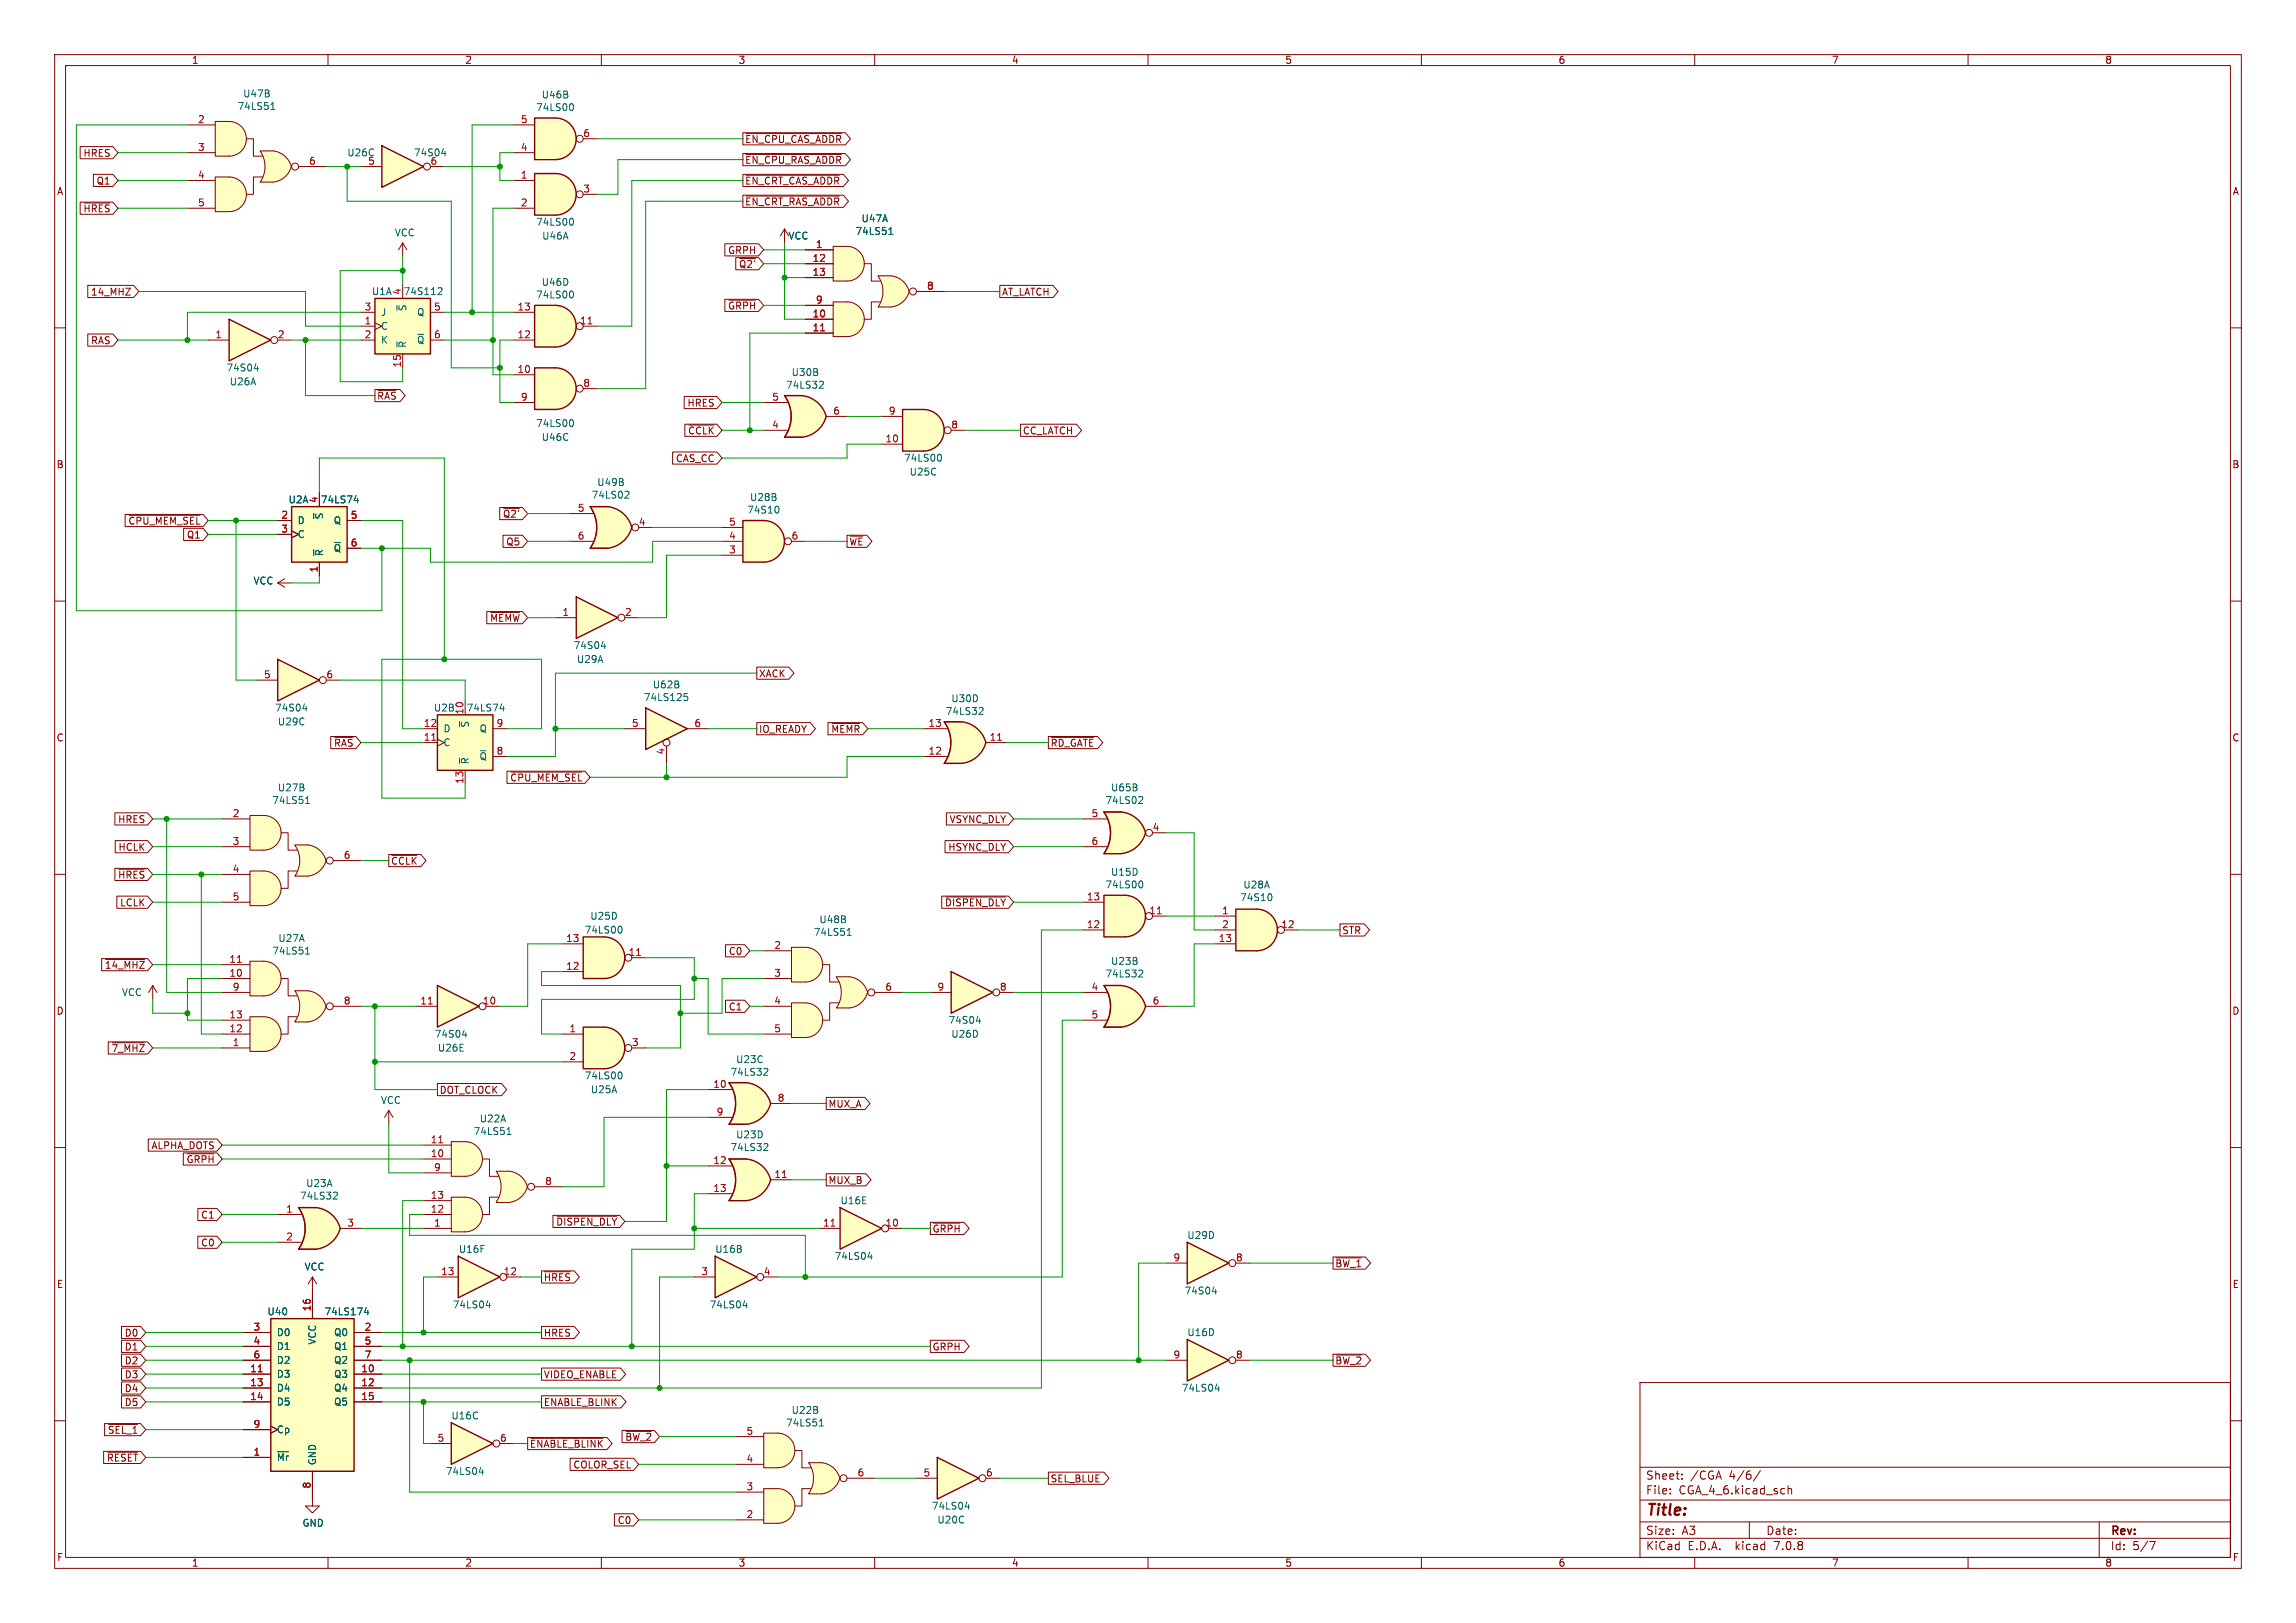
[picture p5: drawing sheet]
<svg xmlns="http://www.w3.org/2000/svg" width="420mm" height="297mm" viewBox="0 0 420 297" stroke-linecap="round" stroke-linejoin="round" font-family="sans-serif">
<defs><g id="words">
<text font-size="2.8" fill="#840000" x="301" y="277.9">Title:</text>
<g font-size="2.1" fill="#840000">
<text x="301" y="273.7">File:</text>
<text x="301" y="271">Sheet:</text>
<text x="307.1" y="273.7">CGA_4_6.kicad_sch</text>
<text x="309.2" y="271">/CGA</text>
<text x="316.4" y="271">4/6/</text>
<text x="301" y="281.1">Size:</text>
<text x="307.6" y="281.1">A3</text>
<text x="323" y="281.1">Date:</text>
<text x="386" y="281.3">Rev:</text>
<text x="301" y="283.9">KiCad</text>
<text x="308.7" y="283.9">E.D.A.</text>
<text x="317.6" y="283.9">kicad</text>
<text x="324.8" y="283.9">7.0.8</text>
<text x="386" y="283.9">Id:</text>
<text x="390.1" y="283.9">5/7</text>
</g>
<g font-size="1.8" fill="#840000">
<text x="35" y="11.9">1</text>
<text x="85" y="11.9">2</text>
<text x="135" y="11.9">3</text>
<text x="185" y="11.9">4</text>
<text x="235" y="11.9">5</text>
<text x="285" y="11.9">6</text>
<text x="335" y="11.9">7</text>
<text x="385" y="11.9">8</text>
<text x="15.2" y="28.9">HRES</text>
<text x="136.2" y="26.4">~{EN_CPU_CAS_ADDR}</text>
<text x="10.3" y="35.9">A</text>
<text x="17.6" y="34">Q1</text>
<text x="136.2" y="30.2">~{EN_CPU_RAS_ADDR}</text>
<text x="136.2" y="34">~{EN_CRT_CAS_ADDR}</text>
<text x="408.3" y="35.9">A</text>
<text x="15.2" y="39.1">~{HRES}</text>
<text x="136.2" y="37.8">~{EN_CRT_RAS_ADDR}</text>
<text x="133.1" y="46.7">GRPH</text>
<text x="135.1" y="49.2">~{Q2'}</text>
<text x="16.5" y="54.3">14_MHZ</text>
<text x="133.1" y="56.8">~{GRPH}</text>
<text x="183.2" y="54.3">AT_LATCH</text>
<text x="16.5" y="63.2">RAS</text>
<text x="68.9" y="73.3">~{RAS}</text>
<text x="125.6" y="74.6">HRES</text>
<text x="125.8" y="79.7">~{CCLK}</text>
<text x="187" y="79.7">CC_LATCH</text>
<text x="10.3" y="85.9">B</text>
<text x="123.5" y="84.8">CAS_CC</text>
<text x="408.2" y="85.9">B</text>
<text x="91.9" y="94.9">~{Q2'}</text>
<text x="23.4" y="96.2">~{CPU_MEM_SEL}</text>
<text x="34.1" y="98.7">Q1</text>
<text x="92.5" y="100">Q5</text>
<text x="155.3" y="100">~{WE}</text>
<text x="89.5" y="114">~{MEMW}</text>
<text x="138.7" y="124.1">XACK</text>
<text x="10.3" y="135.9">C</text>
<text x="61" y="136.8">~{RAS}</text>
<text x="138.7" y="134.3">IO_READY</text>
<text x="152" y="134.3">~{MEMR}</text>
<text x="192.1" y="136.8">~{RD_GATE}</text>
<text x="408.2" y="135.9">C</text>
<text x="93.2" y="143.2">~{CPU_MEM_SEL}</text>
<text x="21.5" y="150.8">HRES</text>
<text x="21.6" y="155.9">HCLK</text>
<text x="173.4" y="155.9">HSYNC_DLY</text>
<text x="173.6" y="150.8">VSYNC_DLY</text>
<text x="21.5" y="161">~{HRES}</text>
<text x="71.4" y="158.4">~{CCLK}</text>
<text x="21.9" y="166.1">LCLK</text>
<text x="172.8" y="166.1">~{DISPEN_DLY}</text>
<text x="245.4" y="171.1">STR</text>
<text x="19.1" y="177.5">~{14_MHZ}</text>
<text x="133.2" y="174.9">C0</text>
<text x="10.3" y="185.9">D</text>
<text x="133.2" y="185.1">C1</text>
<text x="408.2" y="185.9">D</text>
<text x="20.3" y="192.7">~{7_MHZ}</text>
<text x="80.3" y="200.3">DOT_CLOCK</text>
<text x="151.4" y="202.9">MUX_A</text>
<text x="27.6" y="210.5">ALPHA_DOTS</text>
<text x="34" y="213">~{GRPH}</text>
<text x="151.4" y="216.9">MUX_B</text>
<text x="36.7" y="223.2">C1</text>
<text x="101.6" y="224.5">~{DISPEN_DLY}</text>
<text x="170.5" y="225.7">~{GRPH}</text>
<text x="36.7" y="228.3">C0</text>
<text x="244.2" y="232.1">~{BW_1}</text>
<text x="10.3" y="235.9">E</text>
<text x="99.4" y="234.6">~{HRES}</text>
<text x="408.3" y="235.9">E</text>
<text x="22.7" y="244.8">D0</text>
<text x="99.4" y="244.8">HRES</text>
<text x="22.7" y="249.9">D2</text>
<text x="22.7" y="247.3">D1</text>
<text x="170.5" y="247.3">GRPH</text>
<text x="244.2" y="249.9">~{BW_2}</text>
<text x="22.7" y="255">D4</text>
<text x="22.7" y="257.5">D5</text>
<text x="22.7" y="252.4">D3</text>
<text x="99.4" y="252.4">VIDEO_ENABLE</text>
<text x="99.4" y="257.5">ENABLE_BLINK</text>
<text x="19.6" y="262.6">~{SEL_1}</text>
<text x="114.3" y="263.8">~{BW_2}</text>
<text x="19.5" y="267.7">~{RESET}</text>
<text x="96.8" y="265.1">~{ENABLE_BLINK}</text>
<text x="104.8" y="268.9">COLOR_SEL</text>
<text x="192.1" y="271.5">SEL_BLUE</text>
<text x="112.9" y="279.1">C0</text>
<text x="10.3" y="285.9">F</text>
<text x="35" y="286.9">1</text>
<text x="85" y="286.9">2</text>
<text x="135" y="286.9">3</text>
<text x="185" y="286.9">4</text>
<text x="235" y="286.9">5</text>
<text x="285" y="286.9">6</text>
<text x="335" y="286.9">7</text>
<text x="385" y="286.9">8</text>
<text x="408.3" y="285.9">F</text>
</g>
<g font-size="1.8" fill="#a90000">
<text x="36.1" y="22.6">2</text>
<text x="95.2" y="22.6">5</text>
<text x="36.1" y="27.7">3</text>
<text x="95.2" y="27.7">4</text>
<text x="106.6" y="25.1">6</text>
<text x="36.1" y="32.8">4</text>
<text x="56.4" y="30.2">6</text>
<text x="95.2" y="32.8">1</text>
<text x="106.6" y="35.3">3</text>
<text x="36.1" y="37.8">5</text>
<text x="95.2" y="37.8">2</text>
<text x="149.2" y="45.5">1</text>
<text x="148.5" y="48">12</text>
<text x="148.5" y="50.5">13</text>
<text x="169.5" y="53.1">8</text>
<text x="66.6" y="59.4">1</text>
<text x="66.6" y="56.9">3</text>
<text x="73.4" y="54" transform="rotate(-90 73.4 54)">4</text>
<text x="79.3" y="56.9">5</text>
<text x="94.6" y="56.9">13</text>
<text x="106" y="59.4">11</text>
<text x="148.5" y="58.2">10</text>
<text x="149.2" y="55.6">9</text>
<text x="39.3" y="62">1</text>
<text x="50.7" y="62">2</text>
<text x="66.6" y="62">2</text>
<text x="79.3" y="62">6</text>
<text x="94.6" y="62">12</text>
<text x="148.5" y="60.7">11</text>
<text x="73.4" y="67.4" transform="rotate(-90 73.4 67.4)">15</text>
<text x="94.6" y="68.3">10</text>
<text x="106.6" y="70.9">8</text>
<text x="95.2" y="73.4">9</text>
<text x="141.2" y="73.4">5</text>
<text x="152.3" y="75.9">6</text>
<text x="162.5" y="75.9">9</text>
<text x="141.2" y="78.5">4</text>
<text x="161.9" y="81">10</text>
<text x="173.9" y="78.5">8</text>
<text x="51.4" y="95">2</text>
<text x="58.2" y="92.1" transform="rotate(-90 58.2 92.1)">4</text>
<text x="64.1" y="95">5</text>
<text x="105.6" y="93.7">5</text>
<text x="51.4" y="97.5">3</text>
<text x="64.1" y="100.1">6</text>
<text x="105.6" y="98.8">6</text>
<text x="116.8" y="96.3">4</text>
<text x="133.3" y="101.3">3</text>
<text x="133.3" y="98.8">4</text>
<text x="133.3" y="96.3">5</text>
<text x="144.7" y="98.8">6</text>
<text x="58.2" y="104.8" transform="rotate(-90 58.2 104.8)">1</text>
<text x="102.8" y="112.8">1</text>
<text x="114.2" y="112.8">2</text>
<text x="48.2" y="124.2">5</text>
<text x="59.6" y="124.2">6</text>
<text x="84.8" y="130.9" transform="rotate(-90 84.8 130.9)">10</text>
<text x="77.4" y="135.6">11</text>
<text x="77.4" y="133.1">12</text>
<text x="90.7" y="133.1">9</text>
<text x="115.5" y="133.1">5</text>
<text x="126.9" y="133.1">6</text>
<text x="169.8" y="133.1">13</text>
<text x="180.9" y="135.6">11</text>
<text x="84.8" y="143.6" transform="rotate(-90 84.8 143.6)">13</text>
<text x="90.7" y="138.2">8</text>
<text x="121.7" y="138.2" transform="rotate(-90 121.7 138.2)">4</text>
<text x="169.8" y="138.2">12</text>
<text x="42.5" y="149.6">2</text>
<text x="199.6" y="149.6">5</text>
<text x="42.5" y="154.7">3</text>
<text x="199.6" y="154.7">6</text>
<text x="210.7" y="152.1">4</text>
<text x="42.5" y="159.8">4</text>
<text x="62.8" y="157.2">6</text>
<text x="42.5" y="164.8">5</text>
<text x="198.7" y="164.8">13</text>
<text x="210.1" y="167.4">11</text>
<text x="223.4" y="167.4">1</text>
<text x="103.5" y="172.5">13</text>
<text x="141.5" y="173.7">2</text>
<text x="198.7" y="169.9">12</text>
<text x="222.8" y="172.5">13</text>
<text x="223.4" y="169.9">2</text>
<text x="234.3" y="169.9">12</text>
<text x="41.9" y="178.8">10</text>
<text x="41.9" y="176.3">11</text>
<text x="103.5" y="177.5">12</text>
<text x="114.9" y="175">11</text>
<text x="141.5" y="178.8">3</text>
<text x="42.5" y="181.4">9</text>
<text x="62.8" y="183.9">8</text>
<text x="76.8" y="183.9">11</text>
<text x="88.2" y="183.9">10</text>
<text x="141.5" y="183.9">4</text>
<text x="161.9" y="181.4">6</text>
<text x="171.4" y="181.4">9</text>
<text x="182.8" y="181.4">8</text>
<text x="199.6" y="181.4">4</text>
<text x="210.7" y="183.9">6</text>
<text x="41.9" y="189">12</text>
<text x="41.9" y="186.4">13</text>
<text x="42.5" y="191.5">1</text>
<text x="104.1" y="189">1</text>
<text x="115.5" y="191.5">3</text>
<text x="141.5" y="189">5</text>
<text x="199.6" y="186.4">5</text>
<text x="104.1" y="194.1">2</text>
<text x="130.4" y="199.1">10</text>
<text x="142.2" y="201.7">8</text>
<text x="78.7" y="209.3">11</text>
<text x="131" y="204.2">9</text>
<text x="78.7" y="211.8">10</text>
<text x="79.3" y="214.4">9</text>
<text x="130.4" y="213.1">12</text>
<text x="141.6" y="215.6">11</text>
<text x="52.3" y="222">1</text>
<text x="78.7" y="222">12</text>
<text x="78.7" y="219.5">13</text>
<text x="99.6" y="216.9">8</text>
<text x="130.4" y="218.2">13</text>
<text x="52.3" y="227.1">2</text>
<text x="63.4" y="224.5">3</text>
<text x="79.3" y="224.5">1</text>
<text x="150.5" y="224.5">11</text>
<text x="161.9" y="224.5">10</text>
<text x="80.6" y="233.4">13</text>
<text x="92" y="233.4">12</text>
<text x="128.2" y="233.4">3</text>
<text x="139.6" y="233.4">4</text>
<text x="214.6" y="230.9">9</text>
<text x="226" y="230.9">8</text>
<text x="46.3" y="243.6">3</text>
<text x="56.9" y="240.1" transform="rotate(-90 56.9 240.1)">16</text>
<text x="66.6" y="243.6">2</text>
<text x="45.7" y="251.2">11</text>
<text x="46.3" y="246.1">4</text>
<text x="46.3" y="248.7">6</text>
<text x="66" y="251.2">10</text>
<text x="66.6" y="246.1">5</text>
<text x="66.6" y="248.7">7</text>
<text x="214.6" y="248.7">9</text>
<text x="226" y="248.7">8</text>
<text x="45.7" y="253.7">13</text>
<text x="45.7" y="256.3">14</text>
<text x="66" y="253.7">12</text>
<text x="66" y="256.3">15</text>
<text x="46.3" y="261.4">9</text>
<text x="79.9" y="263.9">5</text>
<text x="91.4" y="263.9">6</text>
<text x="136.5" y="262.6">5</text>
<text x="46.3" y="266.4">1</text>
<text x="136.5" y="267.7">4</text>
<text x="56.9" y="272.5" transform="rotate(-90 56.9 272.5)">8</text>
<text x="136.5" y="272.8">3</text>
<text x="156.8" y="270.3">6</text>
<text x="168.8" y="270.3">5</text>
<text x="180.3" y="270.3">6</text>
<text x="136.5" y="277.9">2</text>
</g>
<g font-size="1.8" fill="#006464">
<text x="43.4" y="20.3">74LS51</text>
<text x="44.4" y="18">U47B</text>
<text x="98" y="20.5">74LS00</text>
<text x="99" y="18.2">U46B</text>
<text x="63.4" y="28.8">U26C</text>
<text x="75.6" y="28.8">74S04</text>
<text x="67.2" y="30.2">5</text>
<text x="78.7" y="30.2">6</text>
<text x="98" y="41.5">74LS00</text>
<text x="157.5" y="40.9">U47A</text>
<text x="72.1" y="43.5">VCC</text>
<text x="99.1" y="44">U46A</text>
<text x="144.1" y="44">VCC</text>
<text x="156.4" y="43.2">74LS51</text>
<text x="99" y="52.5">U46D</text>
<text x="67.9" y="54.2">U1A</text>
<text x="69.6" y="58">J</text>
<text x="73.7" y="54.2">74S112</text>
<text x="74.5" y="57" transform="rotate(-90 74.5 57)">~{S}</text>
<text x="76.2" y="58">Q</text>
<text x="98" y="54.8">74LS00</text>
<text x="69.6" y="60.6">C</text>
<text x="69.6" y="63.1">K</text>
<text x="74.5" y="63.8" transform="rotate(-90 74.5 63.8)">~{R}</text>
<text x="76.2" y="63.1">~{Q}</text>
<text x="41.3" y="68.2">74S04</text>
<text x="41.9" y="70.7">U26A</text>
<text x="143.7" y="71.3">74LS32</text>
<text x="144.7" y="69">U30B</text>
<text x="98" y="78.3">74LS00</text>
<text x="99" y="80.9">U46C</text>
<text x="109.1" y="89.1">U49B</text>
<text x="165.3" y="84.7">74LS00</text>
<text x="166.3" y="87.2">U25C</text>
<text x="52.7" y="92.3">U2A</text>
<text x="58.6" y="92.3">74LS74</text>
<text x="59.3" y="95.1" transform="rotate(-90 59.3 95.1)">~{S}</text>
<text x="108.1" y="91.4">74LS02</text>
<text x="136.6" y="94.2">74S10</text>
<text x="137.1" y="91.9">U28B</text>
<text x="54.4" y="96.1">D</text>
<text x="54.4" y="98.7">C</text>
<text x="59.3" y="101.9" transform="rotate(-90 59.3 101.9)">~{R}</text>
<text x="61" y="96.1">Q</text>
<text x="61" y="101.2">~{Q}</text>
<text x="46.3" y="107.2">VCC</text>
<text x="104.8" y="119">74S04</text>
<text x="105.4" y="121.5">U29A</text>
<text x="50.2" y="130.4">74S04</text>
<text x="79.3" y="130.4">U2B</text>
<text x="85.3" y="130.4">74LS74</text>
<text x="117.7" y="128.5">74LS125</text>
<text x="119.3" y="126.2">U62B</text>
<text x="172.9" y="131">74LS32</text>
<text x="173.9" y="128.7">U30D</text>
<text x="50.7" y="132.9">U29C</text>
<text x="81" y="136.8">C</text>
<text x="81" y="134.2">D</text>
<text x="86" y="133.2" transform="rotate(-90 86 133.2)">~{S}</text>
<text x="87.6" y="134.2">Q</text>
<text x="86" y="140" transform="rotate(-90 86 140)">~{R}</text>
<text x="87.6" y="139.3">~{Q}</text>
<text x="49.7" y="147.3">74LS51</text>
<text x="50.7" y="145">U27B</text>
<text x="202.1" y="147.3">74LS02</text>
<text x="203.1" y="145">U65B</text>
<text x="203.1" y="160.5">U15D</text>
<text x="202.1" y="162.8">74LS00</text>
<text x="226.7" y="165.1">74S10</text>
<text x="227.3" y="162.8">U28A</text>
<text x="50.8" y="172.6">U27A</text>
<text x="106.9" y="171">74LS00</text>
<text x="107.9" y="168.5">U25D</text>
<text x="148.8" y="171.4">74LS51</text>
<text x="149.8" y="169.1">U48B</text>
<text x="49.7" y="174.9">74LS51</text>
<text x="202.1" y="179.1">74LS32</text>
<text x="203.1" y="176.8">U23B</text>
<text x="22.2" y="182.5">VCC</text>
<text x="79.4" y="190.1">74S04</text>
<text x="173.4" y="187.6">74S04</text>
<text x="173.9" y="190.1">U26D</text>
<text x="80" y="192.6">U26E</text>
<text x="106.9" y="197.7">74LS00</text>
<text x="133.5" y="197.1">74LS32</text>
<text x="134.5" y="194.7">U23C</text>
<text x="69.6" y="202.2">VCC</text>
<text x="108" y="200.3">U25A</text>
<text x="86.5" y="207.9">74LS51</text>
<text x="87.6" y="205.6">U22A</text>
<text x="134.5" y="208.5">U23D</text>
<text x="133.5" y="210.8">74LS32</text>
<text x="54.8" y="219.7">74LS32</text>
<text x="55.9" y="217.4">U23A</text>
<text x="153.7" y="220.6">U16E</text>
<text x="217.1" y="226.9">U29D</text>
<text x="55.6" y="232.7">VCC</text>
<text x="83.8" y="229.5">U16F</text>
<text x="130.7" y="229.5">U16B</text>
<text x="152.6" y="230.7">74LS04</text>
<text x="82.7" y="239.6">74LS04</text>
<text x="129.7" y="239.6">74LS04</text>
<text x="216.6" y="237.1">74S04</text>
<text x="48.8" y="240.9">U40</text>
<text x="50.5" y="244.7">D0</text>
<text x="59.3" y="240.9">74LS174</text>
<text x="61" y="244.7">Q0</text>
<text x="217.1" y="244.7">U16D</text>
<text x="50.5" y="247.2">D1</text>
<text x="50.5" y="249.8">D2</text>
<text x="58" y="246.1" transform="rotate(-90 58 246.1)">VCC</text>
<text x="61" y="247.2">Q1</text>
<text x="61" y="249.8">Q2</text>
<text x="50.5" y="252.3">D3</text>
<text x="50.5" y="254.9">D4</text>
<text x="50.5" y="257.4">D5</text>
<text x="61" y="252.3">Q3</text>
<text x="61" y="254.9">Q4</text>
<text x="61" y="257.4">Q5</text>
<text x="216.1" y="254.9">74LS04</text>
<text x="50.5" y="262.5">Cp</text>
<text x="82.5" y="259.9">U16C</text>
<text x="143.7" y="261.2">74LS51</text>
<text x="144.7" y="258.9">U22B</text>
<text x="50.5" y="267.6">~{Mr}</text>
<text x="58" y="268.2" transform="rotate(-90 58 268.2)">GND</text>
<text x="81.5" y="270.1">74LS04</text>
<text x="55.2" y="279.6">GND</text>
<text x="170.4" y="276.5">74LS04</text>
<text x="171.4" y="279">U20C</text>
</g>
</g></defs>
<g fill="none" stroke="#840000" stroke-width=".18">
<path d="M10 10h400v277h-400zM12 12h396v273h-396zM60 10v2M110 10v2M160 10v2M210 10v2M260 10v2M310 10v2M360 10v2M10 60h2M408 60h2M10 110h2"/>
<path d="M408 110h2M10 160h2M408 160h2M10 210h2M408 210h2M10 260h2M300 253h108v32h-108zM408 260h2M300 278.5h108M300 274.5h108M300 268.5h108M305.5 273.2v.2"/>
<path d="M305.5 272.5v.1M307.7 270.5v.2M307.7 269.8v.1M320 278.5v3M322 269.1l-1.3 1.9M327.1 271.9v1.5M327.1 272.5l.2-.1 .4 .1v.9M384 278.5v6.5M60 285v2M110 285v2M160 285v2M210 285v2"/>
<path d="M260 285v2M300 281.5h108M310 285v2M360 285v2M393.2 282.1h1l-.6 1.5"/>
</g>
<path d="M82.5 260.3l7.7 3.9-7.7 3.8z" fill="#ffffc2"/>
<path d="M82.5 260.3l7.7 3.9-7.7 3.8z" fill="none" stroke="#840000" stroke-width=".25"/>
<g fill="none" stroke="#840000" stroke-width=".18">
<path d="M27.9 180.3l-.7 1.3M27.9 180.3v2.6M27.9 180.3l.8 1.3M78.7 264.2h3.8M91.4 264.2h2.6"/>
<circle cx="90.8" cy="264.2" r=".63"/>
</g>
<path d="M87.7 269.4h.7M88.3 269v.8" fill="none" stroke="#006464" stroke-width=".18"/>
<path d="M136.6 198.1a5.2 5.2 0 0 1 4.4 3.8l-5 1.4z" fill="#ffffc2" stroke="#ffffc2" stroke-width=".18"/>
<path d="M133.3 198.1h3.2M133.3 205.7h3.2" fill="none" stroke="#ffffc2" stroke-width=".18"/>
<path d="M133.3 198.1h3.2v7.6h-3.2a6.6 6.6 0 0 0 0-7.6z" fill="#ffffc2"/>
<g fill="#ffffc2" stroke="#ffffc2" stroke-width=".18">
<path d="M136 200.6l5 1.3a5.1 5.1 0 0 1-4.4 3.8z"/>
<path d="M205.7 163.8a3.8 3.8 0 0 1 3.8 3.8 3.8 3.8 0 0 1-3.8 3.9z"/>
</g>
<path d="M136.5 198.1h-3.2a6.6 6.6 0 0 1 0 7.6h3.2M136.6 198.1a5.2 5.2 0 0 1 4.4 3.8 5.1 5.1 0 0 1-4.4 3.8" fill="none" stroke="#840000" stroke-width=".25"/>
<path d="M129.5 199.4h4.4M136.5 198.1h-3.2a6.7 6.7 0 0 1 0 7.6h3.2M129.5 204.5h4.4M141 201.9h3.8" fill="none" stroke="#840000" stroke-width=".18"/>
<path d="M139.9 195.5l.4 .1 .2 .3-.8 .9h.8" fill="none" stroke="#006464" stroke-width=".18"/>
<path d="M201.9 163.8h3.8v7.7h-3.8z" fill="#ffffc2"/>
<path d="M201.9 163.8h3.8a3.8 3.8 0 0 1 3.8 3.8 3.8 3.8 0 0 1-3.8 3.9h-3.8z" fill="none" stroke="#840000" stroke-width=".25"/>
<g fill="none" stroke="#840000" stroke-width=".18">
<path d="M198.1 170.2h3.8M198.1 165.1h3.8M210.8 167.6h2.6"/>
<circle cx="210.2" cy="167.6" r=".63"/>
</g>
<path d="M211.7 167.2h.7" fill="none" stroke="#a90000" stroke-width=".18"/>
<path d="M208.7 161.2a.79 .79 0 0 1 0 1.3" fill="none" stroke="#006464" stroke-width=".18"/>
<path d="M217.2 227.3l7.6 3.8-7.6 3.8z" fill="#ffffc2"/>
<path d="M217.2 227.3l7.6 3.8-7.6 3.8z" fill="none" stroke="#840000" stroke-width=".25"/>
<g fill="none" stroke="#840000" stroke-width=".18">
<path d="M213.4 231.1h3.8M226.1 231.1h2.5"/>
<circle cx="225.4" cy="231.1" r=".63"/>
</g>
<path d="M221.8 236.4h.8M222.4 236v.8" fill="none" stroke="#006464" stroke-width=".18"/>
<g fill="#ffffc2" stroke="#ffffc2" stroke-width=".18">
<path d="M85.1 208.9a3.2 3.2 0 0 1 3.2 3.2 3.2 3.2 0 0 1-3.2 3.2z"/>
<path d="M85.1 219.1a3.2 3.2 0 0 1 3.2 3.1 3.2 3.2 0 0 1-3.2 3.2z"/>
</g>
<g fill="#ffffc2">
<path d="M82.5 208.9h2.6v6.4h-2.6z"/>
<path d="M82.5 219.1h2.6v6.3h-2.6z"/>
<path d="M90.8 214.3h2.3v5.7h-2.3l.6-1.2 .2-1.2v-1.4z"/>
</g>
<g fill="#ffffc2" stroke="#ffffc2" stroke-width=".18">
<path d="M93.1 214.3a3.8 3.8 0 0 1 3.4 2.9l-3.8 1z"/>
<path d="M92.7 216.1l3.8 1.1a3.9 3.9 0 0 1-3.4 2.8z"/>
</g>
<g fill="none" stroke="#840000" stroke-width=".18">
<path d="M77.5 212.1h5M77.5 209.6h5M77.5 219.7h5M77.5 214.6h5M82.5 208.9h2.6a3.2 3.2 0 0 1 3.2 3.2 3.2 3.2 0 0 1-3.2 3.2h-2.6zM82.5 219.1h2.6a3.2 3.2 0 0 1 3.2 3.1 3.2 3.2 0 0 1-3.2 3.2h-2.6zM88.3 212.1h1.2v3.2h1.7M90.8 214.3h2.3a3.8 3.8 0 0 1 3.4 2.9 3.9 3.9 0 0 1-3.4 2.8h-2.3l.6-1.2 .2-1.2v-1.4zM91.2 219.1h-1.7v3.1h-1.2M97.8 217.2h5.1M77.5 224.8h5M77.5 222.2h5"/>
<circle cx="97.2" cy="217.2" r=".63"/>
</g>
<path d="M80.3 209.1h.7" fill="none" stroke="#a90000" stroke-width=".18"/>
<path d="M92.7 207.6h.8M92.9 206.6l.2-.3v1.3" fill="none" stroke="#006464" stroke-width=".18"/>
<path d="M80 180.3l7.6 3.9-7.6 3.8z" fill="#ffffc2"/>
<path d="M80 180.3l7.6 3.9-7.6 3.8z" fill="none" stroke="#840000" stroke-width=".25"/>
<g fill="none" stroke="#840000" stroke-width=".18">
<path d="M76.2 184.2h3.8M88.9 184.2h2.5"/>
<circle cx="88.3" cy="184.1" r=".63"/>
</g>
<path d="M78.3 183.7h.8" fill="none" stroke="#a90000" stroke-width=".18"/>
<path d="M84.6 189.4h.8M85.2 189v.8" fill="none" stroke="#006464" stroke-width=".18"/>
<path d="M204.5 182.8l5 1.4a5.2 5.2 0 0 1-4.4 3.8z" fill="#ffffc2" stroke="#ffffc2" stroke-width=".18"/>
<path d="M201.9 188h3.2M201.9 180.3h3.2" fill="none" stroke="#ffffc2" stroke-width=".18"/>
<path d="M201.9 180.3h3.2v7.7h-3.2a6.7 6.7 0 0 0 0-7.7z" fill="#ffffc2"/>
<g fill="#ffffc2" stroke="#ffffc2" stroke-width=".18">
<path d="M205.1 180.3a5.1 5.1 0 0 1 4.4 3.9l-4.9 1.3z"/>
<path d="M204.5 151l5 1.4a5.2 5.2 0 0 1-4.4 3.8z"/>
</g>
<path d="M205.1 180.3h-3.2a6.6 6.6 0 0 1 0 7.7h3.2M205.1 180.3a5.1 5.1 0 0 1 4.4 3.9 5.2 5.2 0 0 1-4.4 3.8" fill="none" stroke="#840000" stroke-width=".25"/>
<path d="M198.1 181.6h4.3M198.1 186.7h4.3M205.1 180.3h-3.2a6.6 6.6 0 0 1 0 7.7h3.2M209.5 184.2h3.9" fill="none" stroke="#840000" stroke-width=".18"/>
<path d="M208.5 177.5l.4 .1 .1 .3-.8 .9h.8" fill="none" stroke="#006464" stroke-width=".18"/>
<path d="M201.9 156.2h3.2M201.9 148.6h3.2" fill="none" stroke="#ffffc2" stroke-width=".18"/>
<path d="M201.9 148.6h3.2v7.6h-3.2a6.7 6.7 0 0 0 0-7.6z" fill="#ffffc2"/>
<g fill="#ffffc2" stroke="#ffffc2" stroke-width=".18">
<path d="M205.1 148.6a5.1 5.1 0 0 1 4.4 3.8l-4.9 1.3z"/>
<path d="M136 214.5l5 1.4a5.2 5.2 0 0 1-4.4 3.8z"/>
</g>
<path d="M205.1 148.6h-3.2a6.6 6.6 0 0 1 0 7.6h3.2M205.1 148.6a5.1 5.1 0 0 1 4.4 3.8 5.2 5.2 0 0 1-4.4 3.8" fill="none" stroke="#840000" stroke-width=".25"/>
<g fill="none" stroke="#840000" stroke-width=".18">
<path d="M198.1 149.9h4.3M198.1 154.9h4.3M205.1 148.6h-3.2a6.6 6.6 0 0 1 0 7.6h3.2M210.8 152.4h2.6"/>
<circle cx="210.2" cy="152.4" r=".63"/>
</g>
<path d="M208.5 145.8h.4l.1 .3-.8 .9h.8" fill="none" stroke="#006464" stroke-width=".18"/>
<path d="M133.3 219.7h3.2M133.3 212.1h3.2" fill="none" stroke="#ffffc2" stroke-width=".18"/>
<path d="M133.3 212.1h3.2v7.6h-3.2a6.7 6.7 0 0 0 0-7.6z" fill="#ffffc2"/>
<g fill="#ffffc2" stroke="#ffffc2" stroke-width=".18">
<path d="M136.6 212.1a5.1 5.1 0 0 1 4.4 3.8l-5 1.3z"/>
<path d="M110.5 188a3.8 3.8 0 0 1 3.8 3.8 3.8 3.8 0 0 1-3.8 3.8z"/>
</g>
<path d="M136.5 212.1h-3.2a6.6 6.6 0 0 1 0 7.6h3.2M136.6 212.1a5.1 5.1 0 0 1 4.4 3.8 5.2 5.2 0 0 1-4.4 3.8" fill="none" stroke="#840000" stroke-width=".25"/>
<path d="M129.5 213.4h4.4M129.5 218.4h4.4M136.5 212.1h-3.2a6.6 6.6 0 0 1 0 7.6h3.2M141 215.9h3.8" fill="none" stroke="#840000" stroke-width=".18"/>
<path d="M143.1 215.5h.7" fill="none" stroke="#a90000" stroke-width=".18"/>
<path d="M139.9 209.3h.4l.2 .3-.8 .9h.8" fill="none" stroke="#006464" stroke-width=".18"/>
<path d="M106.7 188h3.8v7.6h-3.8z" fill="#ffffc2"/>
<path d="M106.7 188h3.8a3.8 3.8 0 0 1 3.8 3.8 3.8 3.8 0 0 1-3.8 3.8h-3.8zM49.5 241.3h15.3v27.9h-15.3z" fill="none" stroke="#840000" stroke-width=".25"/>
<g fill="none" stroke="#840000" stroke-width=".18">
<path d="M102.9 189.2h3.8M102.9 194.3h3.8M115.6 191.8h2.5M57.1 236.2v5.1M44.4 251.5h5.1M44.4 254h5.1M44.4 256.5h5.1M44.4 243.8h5.1M44.4 246.4h5.1M44.4 248.9h5.1M64.8 251.5h5M64.8 254h5"/>
<path d="M64.8 256.5h5M64.8 243.8h5M64.8 246.4h5M64.8 248.9h5M44.4 266.7h5.1M44.4 261.6h5.1M49.5 261l1.3 .6-1.3 .7M57.1 269.2v6.4h1.3l-1.3 1.3-1.2-1.3h1.2"/>
<circle cx="114.9" cy="191.8" r=".63"/>
</g>
<path d="M113.5 196.2a.79 .79 0 0 1 0 1.2M67 239.3l-.3 .9h.8M67.3 239.8v.8M50.8 265.7h2" fill="none" stroke="#006464" stroke-width=".18"/>
<g fill="#ffffc2" stroke="#ffffc2" stroke-width=".18">
<path d="M49.5 241.3h15.3v27.9h-15.3z"/>
<path d="M142.2 262.3a3.2 3.2 0 0 1 3.2 3.1 3.2 3.2 0 0 1-3.2 3.2z"/>
<path d="M142.2 272.4a3.2 3.2 0 0 1 3.2 3.2 3.2 3.2 0 0 1-3.2 3.2z"/>
</g>
<path d="M47.2 251h.8" fill="none" stroke="#a90000" stroke-width=".18"/>
<g fill="#ffffc2">
<path d="M139.7 262.3h2.5v6.3h-2.5z"/>
<path d="M139.7 272.4h2.5v6.4h-2.5z"/>
<path d="M147.9 267.7h2.4v5.7h-2.4l.6-1.3 .3-1.2-.1-1.4z"/>
</g>
<g fill="#ffffc2" stroke="#ffffc2" stroke-width=".18">
<path d="M150.3 267.7a3.8 3.8 0 0 1 3.3 2.8l-3.7 1z"/>
<path d="M149.8 269.5l3.8 1a3.9 3.9 0 0 1-3.3 2.9z"/>
</g>
<g fill="none" stroke="#840000" stroke-width=".18">
<path d="M134.6 278.1h5.1M134.6 273h5.1M134.6 268h5.1M134.6 262.9h5.1M139.7 262.3h2.5a3.2 3.2 0 0 1 3.2 3.1 3.2 3.2 0 0 1-3.2 3.2h-2.5zM139.7 272.4h2.5a3.2 3.2 0 0 1 3.2 3.2 3.2 3.2 0 0 1-3.2 3.2h-2.5zM145.4 265.4h1.3v3.2h1.6M147.9 267.7h2.4a3.8 3.8 0 0 1 3.3 2.8 3.9 3.9 0 0 1-3.3 2.9h-2.4l.6-1.3 .3-1.2-.1-1.4zM148.3 272.4h-1.6v3.2h-1.3M154.9 270.5h5.1"/>
<circle cx="154.3" cy="270.5" r=".63"/>
</g>
<path d="M150 260l.3-.3v1.3M149.9 261h.7" fill="none" stroke="#006464" stroke-width=".18"/>
<path d="M171.4 266.7l7.7 3.8-7.7 3.8z" fill="#ffffc2"/>
<path d="M171.4 266.7l7.7 3.8-7.7 3.8z" fill="none" stroke="#840000" stroke-width=".25"/>
<g fill="none" stroke="#840000" stroke-width=".18">
<path d="M167.6 270.5h3.8M180.3 270.5h2.6"/>
<circle cx="179.7" cy="270.5" r=".63"/>
</g>
<path d="M176.6 275.7h.7M177.2 275.3v.9" fill="none" stroke="#006464" stroke-width=".18"/>
<g fill="#ffffc2" stroke="#ffffc2" stroke-width=".18">
<path d="M154.9 55.2a3.2 3.2 0 0 1 3.2 3.2 3.2 3.2 0 0 1-3.2 3.2z"/>
<path d="M154.9 45.1a3.2 3.2 0 0 1 3.2 3.2 3.2 3.2 0 0 1-3.2 3.1z"/>
</g>
<g fill="#ffffc2">
<path d="M152.4 55.2h2.5v6.4h-2.5z"/>
<path d="M152.4 45.1h2.5v6.3h-2.5z"/>
<path d="M160.6 50.5h2.4v5.7h-2.4l.6-1.2 .3-1.2-.2-1.8z"/>
</g>
<g fill="#ffffc2" stroke="#ffffc2" stroke-width=".18">
<path d="M162.6 52.4l3.7 .9a3.8 3.8 0 0 1-3.3 2.9z"/>
<path d="M163 50.5a3.9 3.9 0 0 1 3.3 2.8l-3.8 1.1z"/>
<path d="M48.3 159.4a3.2 3.2 0 0 1 3.1 3.2 3.2 3.2 0 0 1-3.1 3.1z"/>
<path d="M48.3 149.2a3.2 3.2 0 0 1 3.1 3.2 3.2 3.2 0 0 1-3.1 3.2z"/>
</g>
<g fill="none" stroke="#840000" stroke-width=".18">
<path d="M147.3 45.7h5.1M147.3 58.4h5.1M147.3 48.3h5.1M147.3 50.8h5.1M147.3 55.9h5.1M152.4 55.2h2.5a3.2 3.2 0 0 1 3.2 3.2 3.2 3.2 0 0 1-3.2 3.2h-2.5zM152.4 45.1h2.5a3.2 3.2 0 0 1 3.2 3.2 3.2 3.2 0 0 1-3.2 3.1h-2.5zM158.1 48.3h1.3v3.1h1.6M160.6 50.5h2.4a3.9 3.9 0 0 1 3.3 2.8 3.8 3.8 0 0 1-3.3 2.9h-2.4l.6-1.2 .3-1.2-.2-1.8zM161 55.2h-1.6v3.2h-1.3M167.6 53.3h5.1M147.3 61h5.1"/>
<circle cx="167" cy="53.3" r=".63"/>
</g>
<path d="M150.1 60.5h.7" fill="none" stroke="#a90000" stroke-width=".18"/>
<path d="M162.6 42.9h.7M162.7 41.9l.3-.3v1.3" fill="none" stroke="#006464" stroke-width=".18"/>
<g fill="#ffffc2">
<path d="M45.7 159.4h2.6v6.3h-2.6z"/>
<path d="M45.7 149.2h2.6v6.4h-2.6z"/>
<path d="M53.9 154.6h2.4v5.7h-2.4l.7-1.2 .2-1.1-.2-1.9z"/>
</g>
<g fill="#ffffc2" stroke="#ffffc2" stroke-width=".18">
<path d="M55.9 156.5l3.7 1a3.8 3.8 0 0 1-3.3 2.8z"/>
<path d="M56.3 154.6a3.9 3.9 0 0 1 3.3 2.9l-3.7 1z"/>
<path d="M57.2 223.4l5 1.4a5.2 5.2 0 0 1-4.4 3.8z"/>
</g>
<g fill="none" stroke="#840000" stroke-width=".18">
<path d="M40.6 149.9h5.1M40.6 154.9h5.1M45.7 159.4h2.6a3.2 3.2 0 0 1 3.1 3.2 3.2 3.2 0 0 1-3.1 3.1h-2.6zM45.7 149.2h2.6a3.2 3.2 0 0 1 3.1 3.2 3.2 3.2 0 0 1-3.1 3.2h-2.6zM51.4 152.4h1.3v3.2h1.7M53.9 154.6h2.4a3.9 3.9 0 0 1 3.3 2.9 3.8 3.8 0 0 1-3.3 2.8h-2.4l.7-1.2 .2-1.1-.2-1.9zM54.4 159.4h-1.7v3.2h-1.3M61 157.5h5M40.6 160h5.1M40.6 165.1h5.1"/>
<circle cx="60.3" cy="157.5" r=".63"/>
</g>
<path d="M55.9 147h.7M56 146.1l.3-.3v1.2" fill="none" stroke="#006464" stroke-width=".18"/>
<path d="M54.6 228.6h3.2M54.6 221h3.2" fill="none" stroke="#ffffc2" stroke-width=".18"/>
<path d="M54.6 221h3.2v7.6h-3.2a6.7 6.7 0 0 0 0-7.6z" fill="#ffffc2"/>
<g fill="#ffffc2" stroke="#ffffc2" stroke-width=".18">
<path d="M57.8 221a5.1 5.1 0 0 1 4.4 3.8l-4.9 1.3z"/>
<path d="M101.6 67.3a3.8 3.8 0 0 1 3.8 3.8 3.8 3.8 0 0 1-3.8 3.8z"/>
</g>
<path d="M54.6 221h3.2a5.1 5.1 0 0 1 4.4 3.8 5.2 5.2 0 0 1-4.4 3.8h-3.2a6.6 6.6 0 0 0 0-7.6z" fill="none" stroke="#840000" stroke-width=".25"/>
<path d="M50.8 222.2h4.3M50.8 227.3h4.3M57.1 233.7l-.7 1.2M57.1 233.7v2.5M57.1 233.7l.8 1.2M57.8 221h-3.2a6.6 6.6 0 0 1 0 7.6h3.2M62.2 224.8h3.8" fill="none" stroke="#840000" stroke-width=".18"/>
<path d="M61.2 218.2h.4l.1 .3-.8 .9h.8" fill="none" stroke="#006464" stroke-width=".18"/>
<path d="M97.8 67.3h3.8v7.6h-3.8z" fill="#ffffc2"/>
<path d="M97.8 67.3h3.8a3.8 3.8 0 0 1 3.8 3.8 3.8 3.8 0 0 1-3.8 3.8h-3.8z" fill="none" stroke="#840000" stroke-width=".25"/>
<g fill="none" stroke="#840000" stroke-width=".18">
<path d="M94 68.6h3.8M94 73.7h3.8M106.7 71.1h2.5"/>
<circle cx="106" cy="71.1" r=".63"/>
</g>
<path d="M104.6 76.8a.79 .79 0 0 1 0 1.2" fill="none" stroke="#006464" stroke-width=".18"/>
<path d="M217.2 245.1l7.6 3.8-7.6 3.8z" fill="#ffffc2"/>
<path d="M217.2 245.1l7.6 3.8-7.6 3.8z" fill="none" stroke="#840000" stroke-width=".25"/>
<g fill="none" stroke="#840000" stroke-width=".18">
<path d="M71.1 203.2l-.7 1.3M71.1 203.2v2.5M71.1 203.2l.8 1.3M213.4 248.9h3.8M226.1 248.9h2.5"/>
<circle cx="225.4" cy="248.9" r=".63"/>
</g>
<path d="M222.3 254.2h.8M222.9 253.7v.9" fill="none" stroke="#006464" stroke-width=".18"/>
<path d="M110.5 171.5a3.8 3.8 0 0 1 3.8 3.8 3.8 3.8 0 0 1-3.8 3.8z" fill="#ffffc2" stroke="#ffffc2" stroke-width=".18"/>
<path d="M106.7 171.5h3.8v7.6h-3.8z" fill="#ffffc2"/>
<path d="M106.7 171.5h3.8a3.8 3.8 0 0 1 3.8 3.8 3.8 3.8 0 0 1-3.8 3.8h-3.8z" fill="none" stroke="#840000" stroke-width=".25"/>
<g fill="none" stroke="#840000" stroke-width=".18">
<path d="M102.9 177.8h3.8M102.9 172.7h3.8M115.6 175.3h2.5"/>
<circle cx="114.9" cy="175.3" r=".63"/>
</g>
<path d="M116.4 174.8h.8" fill="none" stroke="#a90000" stroke-width=".18"/>
<path d="M113.5 169.5a.79 .79 0 0 1 0 1.3" fill="none" stroke="#006464" stroke-width=".18"/>
<g fill="#ffffc2" stroke="#ffffc2" stroke-width=".18">
<path d="M48.3 175.9a3.2 3.2 0 0 1 3.1 3.2 3.2 3.2 0 0 1-3.1 3.1z"/>
<path d="M48.3 186.1a3.2 3.2 0 0 1 3.1 3.1 3.2 3.2 0 0 1-3.1 3.2z"/>
</g>
<g fill="#ffffc2">
<path d="M45.7 175.9h2.6v6.3h-2.6z"/>
<path d="M45.7 186.1h2.6v6.3h-2.6z"/>
<path d="M53.9 181.3h2.4v5.7h-2.4l.7-1.2 .2-1.3-.1-1.4z"/>
</g>
<g fill="#ffffc2" stroke="#ffffc2" stroke-width=".18">
<path d="M56.3 181.3a3.8 3.8 0 0 1 3.3 2.9l-3.7 .9z"/>
<path d="M55.9 183.1l3.7 1.1a3.9 3.9 0 0 1-3.3 2.8z"/>
<path d="M229.9 166.4a3.8 3.8 0 0 1 3.8 3.8 3.8 3.8 0 0 1-3.8 3.8z"/>
</g>
<g fill="none" stroke="#840000" stroke-width=".18">
<path d="M40.6 179.1h5.1M40.6 176.5h5.1M45.7 175.9h2.6a3.2 3.2 0 0 1 3.1 3.2 3.2 3.2 0 0 1-3.1 3.1h-2.6zM51.4 179.1h1.3v3.1h1.7M40.6 191.8h5.1M40.6 189.2h5.1M40.6 186.7h5.1M40.6 181.6h5.1M45.7 186.1h2.6a3.2 3.2 0 0 1 3.1 3.1 3.2 3.2 0 0 1-3.1 3.2h-2.6zM53.9 181.3h2.4a3.8 3.8 0 0 1 3.3 2.9 3.9 3.9 0 0 1-3.3 2.8h-2.4l.7-1.2 .2-1.3-.1-1.4zM54.4 186.1h-1.7v3.1h-1.3M61 184.2h5"/>
<circle cx="60.3" cy="184.1" r=".63"/>
</g>
<path d="M43.4 176.1h.7" fill="none" stroke="#a90000" stroke-width=".18"/>
<path d="M55.9 174.6h.7M56 173.6l.3-.3v1.3" fill="none" stroke="#006464" stroke-width=".18"/>
<path d="M226.1 166.4h3.8v7.6h-3.8z" fill="#ffffc2"/>
<path d="M226.1 166.4h3.8a3.8 3.8 0 0 1 3.8 3.8 3.8 3.8 0 0 1-3.8 3.8h-3.8z" fill="none" stroke="#840000" stroke-width=".25"/>
<g fill="none" stroke="#840000" stroke-width=".18">
<path d="M222.2 167.6h3.9M222.2 170.2h3.9M222.2 172.7h3.9M234.9 170.2h2.6"/>
<circle cx="234.3" cy="170.2" r=".63"/>
</g>
<path d="M232.3 163.5a.79 .79 0 0 1 0 1.3" fill="none" stroke="#006464" stroke-width=".18"/>
<path d="M83.8 229.9l7.6 3.8-7.6 3.8z" fill="#ffffc2"/>
<path d="M83.8 229.9l7.6 3.8-7.6 3.8z" fill="none" stroke="#840000" stroke-width=".25"/>
<g fill="none" stroke="#840000" stroke-width=".18">
<path d="M80 233.7h3.8M92.7 233.7h2.5"/>
<circle cx="92.1" cy="233.7" r=".63"/>
</g>
<path d="M88.9 238.9h.8M89.5 238.5v.8" fill="none" stroke="#006464" stroke-width=".18"/>
<g fill="#ffffc2" stroke="#ffffc2" stroke-width=".18">
<path d="M147.3 183.5a3.2 3.2 0 0 1 3.2 3.2 3.2 3.2 0 0 1-3.2 3.2z"/>
<path d="M147.3 173.4a3.2 3.2 0 0 1 3.2 3.1 3.2 3.2 0 0 1-3.2 3.2z"/>
</g>
<g fill="#ffffc2">
<path d="M144.8 183.5h2.5v6.4h-2.5z"/>
<path d="M144.8 173.4h2.5v6.3h-2.5z"/>
<path d="M153 178.7h2.4v5.8h-2.4l.6-1.3 .3-1.1-.2-1.9z"/>
</g>
<g fill="#ffffc2" stroke="#ffffc2" stroke-width=".18">
<path d="M155 180.6l3.7 1a3.8 3.8 0 0 1-3.3 2.9z"/>
<path d="M155.4 178.7a3.9 3.9 0 0 1 3.3 2.9l-3.8 1z"/>
</g>
<g fill="none" stroke="#840000" stroke-width=".18">
<path d="M139.7 174h5.1M139.7 179.1h5.1M144.8 173.4h2.5a3.2 3.2 0 0 1 3.2 3.1 3.2 3.2 0 0 1-3.2 3.2h-2.5zM150.5 176.5h1.3v3.2h1.6M153 178.7h2.4a3.9 3.9 0 0 1 3.3 2.9 3.8 3.8 0 0 1-3.3 2.9h-2.4l.6-1.3 .3-1.1-.2-1.9zM139.7 184.2h5.1M139.7 189.2h5.1M144.8 183.5h2.5a3.2 3.2 0 0 1 3.2 3.2 3.2 3.2 0 0 1-3.2 3.2h-2.5zM153.4 183.5h-1.6v3.2h-1.3M160 181.6h5.1"/>
<circle cx="159.4" cy="181.6" r=".63"/>
</g>
<path d="M155 171.2h.7M155.1 170.2l.2-.3v1.3" fill="none" stroke="#006464" stroke-width=".18"/>
<path d="M174 177.8l7.6 3.8-7.6 3.8z" fill="#ffffc2"/>
<path d="M174 177.8l7.6 3.8-7.6 3.8z" fill="none" stroke="#840000" stroke-width=".25"/>
<g fill="none" stroke="#840000" stroke-width=".18">
<path d="M170.2 181.6h3.8M182.9 181.6h2.5"/>
<circle cx="182.2" cy="181.6" r=".63"/>
</g>
<path d="M178.6 186.8h.8M179.2 186.4v.9" fill="none" stroke="#006464" stroke-width=".18"/>
<path d="M153.7 221l7.6 3.8-7.6 3.8z" fill="#ffffc2"/>
<path d="M153.7 221l7.6 3.8-7.6 3.8z" fill="none" stroke="#840000" stroke-width=".25"/>
<g fill="none" stroke="#840000" stroke-width=".18">
<path d="M149.9 224.8h3.8M162.6 224.8h2.5"/>
<circle cx="161.9" cy="224.8" r=".63"/>
</g>
<path d="M152 224.4h.7" fill="none" stroke="#a90000" stroke-width=".18"/>
<path d="M158.8 230h.8M159.4 229.6v.8" fill="none" stroke="#006464" stroke-width=".18"/>
<path d="M130.8 229.9l7.6 3.8-7.6 3.8z" fill="#ffffc2"/>
<path d="M130.8 229.9l7.6 3.8-7.6 3.8z" fill="none" stroke="#840000" stroke-width=".25"/>
<g fill="none" stroke="#840000" stroke-width=".18">
<path d="M127 233.7h3.8M139.7 233.7h2.5"/>
<circle cx="139.1" cy="233.7" r=".63"/>
</g>
<path d="M135.9 238.9h.8M136.5 238.5v.8" fill="none" stroke="#006464" stroke-width=".18"/>
<path d="M139.7 95.3a3.8 3.8 0 0 1 3.8 3.8 3.8 3.8 0 0 1-3.8 3.8z" fill="#ffffc2" stroke="#ffffc2" stroke-width=".18"/>
<path d="M135.9 95.3h3.8v7.6h-3.8z" fill="#ffffc2"/>
<path d="M135.9 95.3h3.8a3.8 3.8 0 0 1 3.8 3.8 3.8 3.8 0 0 1-3.8 3.8h-3.8z" fill="none" stroke="#840000" stroke-width=".25"/>
<g fill="none" stroke="#840000" stroke-width=".18">
<path d="M132.1 99.1h3.8M132.1 96.5h3.8M144.8 99.1h2.5M132.1 101.6h3.8"/>
<circle cx="144.1" cy="99.1" r=".63"/>
</g>
<path d="M142.2 92.6a.79 .79 0 0 1 0 1.3" fill="none" stroke="#006464" stroke-width=".18"/>
<path d="M101.6 55.9a3.8 3.8 0 0 1 3.8 3.8 3.8 3.8 0 0 1-3.8 3.8z" fill="#ffffc2" stroke="#ffffc2" stroke-width=".18"/>
<path d="M97.8 55.9h3.8v7.6h-3.8z" fill="#ffffc2"/>
<path d="M97.8 55.9h3.8a3.8 3.8 0 0 1 3.8 3.8 3.8 3.8 0 0 1-3.8 3.8h-3.8z" fill="none" stroke="#840000" stroke-width=".25"/>
<g fill="none" stroke="#840000" stroke-width=".18">
<path d="M94 57.2h3.8M106.7 59.7h2.5M94 62.2h3.8"/>
<circle cx="106" cy="59.7" r=".63"/>
</g>
<path d="M107.6 59.3h.7" fill="none" stroke="#a90000" stroke-width=".18"/>
<path d="M104.6 53.3a.79 .79 0 0 1 0 1.2" fill="none" stroke="#006464" stroke-width=".18"/>
<path d="M101.6 31.8a3.8 3.8 0 0 1 3.8 3.8 3.8 3.8 0 0 1-3.8 3.8z" fill="#ffffc2" stroke="#ffffc2" stroke-width=".18"/>
<path d="M97.8 31.8h3.8v7.6h-3.8z" fill="#ffffc2"/>
<path d="M97.8 31.8h3.8a3.8 3.8 0 0 1 3.8 3.8 3.8 3.8 0 0 1-3.8 3.8h-3.8z" fill="none" stroke="#840000" stroke-width=".25"/>
<g fill="none" stroke="#840000" stroke-width=".18">
<path d="M94 33h3.8M94 38.1h3.8M106.7 35.6h2.5"/>
<circle cx="106" cy="35.6" r=".63"/>
</g>
<path d="M104.6 39.9a.79 .79 0 0 1 0 1.3" fill="none" stroke="#006464" stroke-width=".18"/>
<path d="M101.6 21.6a3.8 3.8 0 0 1 3.8 3.8 3.8 3.8 0 0 1-3.8 3.8z" fill="#ffffc2" stroke="#ffffc2" stroke-width=".18"/>
<path d="M97.8 21.6h3.8v7.6h-3.8z" fill="#ffffc2"/>
<path d="M97.8 21.6h3.8a3.8 3.8 0 0 1 3.8 3.8 3.8 3.8 0 0 1-3.8 3.8h-3.8z" fill="none" stroke="#840000" stroke-width=".25"/>
<g fill="none" stroke="#840000" stroke-width=".18">
<path d="M94 27.9h3.8M94 22.9h3.8M106.7 25.4h2.5"/>
<circle cx="106" cy="25.4" r=".63"/>
</g>
<path d="M104.6 19a.79 .79 0 0 1 0 1.2" fill="none" stroke="#006464" stroke-width=".18"/>
<path d="M110.6 95.2l5 1.3a5.2 5.2 0 0 1-4.4 3.8z" fill="#ffffc2" stroke="#ffffc2" stroke-width=".18"/>
<path d="M107.9 92.7h3.2M107.9 100.3h3.2" fill="none" stroke="#ffffc2" stroke-width=".18"/>
<path d="M107.9 92.7h3.2v7.6h-3.2a6.7 6.7 0 0 0 0-7.6z" fill="#ffffc2"/>
<g fill="#ffffc2" stroke="#ffffc2" stroke-width=".18">
<path d="M111.2 92.7a5.1 5.1 0 0 1 4.4 3.8l-5 1.3z"/>
<path d="M53.3 92.7h10.2v10.2h-10.2z"/>
</g>
<path d="M53.3 92.7h10.2v10.2h-10.2zM111.1 92.7h-3.2a6.6 6.6 0 0 1 0 7.6h3.2M111.2 92.7a5.1 5.1 0 0 1 4.4 3.8 5.2 5.2 0 0 1-4.4 3.8" fill="none" stroke="#840000" stroke-width=".25"/>
<g fill="none" stroke="#840000" stroke-width=".18">
<path d="M50.8 95.3h2.5M50.8 97.8h2.5M53.3 97.2l1.3 .6-1.3 .6M58.4 90.2v2.5M63.5 95.3h2.5M104.1 94h4.4M104.1 99.1h4.4M111.1 92.7h-3.2a6.6 6.6 0 0 1 0 7.6h3.2M116.8 96.5h2.6M58.4 102.9v2.5M63.5 100.3h2.5"/>
<circle cx="116.2" cy="96.5" r=".63"/>
</g>
<path d="M64.8 91.6h.8M65.4 91.2v.8M114.5 89.9h.4l.2 .3-.8 1h.8M57.4 100.6v1" fill="none" stroke="#006464" stroke-width=".18"/>
<path d="M50.8 120.7l7.6 3.8-7.6 3.8z" fill="#ffffc2"/>
<path d="M68.6 54.6h10.1v10.2h-10.1zM50.8 120.7l7.6 3.8-7.6 3.8z" fill="none" stroke="#840000" stroke-width=".25"/>
<g fill="none" stroke="#840000" stroke-width=".18">
<path d="M66 59.7h2.6M66 57.2h2.6M68.6 59.1l1.2 .6-1.2 .6M73.7 52.1v2.5M78.7 57.2h2.6M66 62.2h2.6M73.7 64.8v2.5M78.7 62.2h2.6M50.8 106.7l1.3 .7M50.8 106.7h2.5M52.1 105.9l-1.3 .8M47 124.5h3.8"/>
<path d="M59.7 124.5h2.5"/>
<circle cx="59.1" cy="124.5" r=".63"/>
</g>
<path d="M80.3 52.6l.4 .1 .2 .3-.8 .9h.8M72.6 62.5v1M55.4 129.7h.8M56 129.3v.8" fill="none" stroke="#006464" stroke-width=".18"/>
<g fill="#ffffc2" stroke="#ffffc2" stroke-width=".18">
<path d="M68.6 54.6h10.1v10.2h-10.1z"/>
<path d="M175.9 132.1a5.2 5.2 0 0 1 4.4 3.8l-5 1.3z"/>
</g>
<path d="M172.7 132.1h3.2M172.7 139.7h3.2" fill="none" stroke="#ffffc2" stroke-width=".18"/>
<path d="M172.7 132.1h3.2v7.6h-3.2a6.6 6.6 0 0 0 0-7.6z" fill="#ffffc2"/>
<path d="M175.4 134.6l4.9 1.3a5.1 5.1 0 0 1-4.4 3.8z" fill="#ffffc2" stroke="#ffffc2" stroke-width=".18"/>
<path d="M175.9 132.1h-3.2a6.6 6.6 0 0 1 0 7.6h3.2M175.9 132.1a5.2 5.2 0 0 1 4.4 3.8 5.1 5.1 0 0 1-4.4 3.8" fill="none" stroke="#840000" stroke-width=".25"/>
<path d="M73.7 44.5l-.8 1.2M73.7 44.5v2.5M73.7 44.5l.7 1.2M168.9 138.4h4.3M168.9 133.4h4.3M175.9 132.1h-3.2a6.7 6.7 0 0 1 0 7.6h3.2M180.3 135.9h3.8" fill="none" stroke="#840000" stroke-width=".18"/>
<path d="M182.5 135.5h.7" fill="none" stroke="#a90000" stroke-width=".18"/>
<path d="M179.3 129.5h.4l.1 .3-.8 .9h.8" fill="none" stroke="#006464" stroke-width=".18"/>
<path d="M69.8 26.7l7.7 3.8-7.7 3.8z" fill="#ffffc2"/>
<path d="M69.8 26.7l7.7 3.8-7.7 3.8z" fill="none" stroke="#840000" stroke-width=".25"/>
<g fill="none" stroke="#840000" stroke-width=".18">
<path d="M66 30.5h3.8M78.7 30.5h2.6"/>
<circle cx="78.1" cy="30.5" r=".63"/>
</g>
<path d="M80.8 28.1h.8M81.4 27.7v.8" fill="none" stroke="#006464" stroke-width=".18"/>
<path d="M41.9 58.4l7.6 3.8-7.6 3.8z" fill="#ffffc2"/>
<path d="M41.9 58.4l7.6 3.8-7.6 3.8z" fill="none" stroke="#840000" stroke-width=".25"/>
<g fill="none" stroke="#840000" stroke-width=".18">
<path d="M38.1 62.2h3.8M50.8 62.2h2.5"/>
<circle cx="50.2" cy="62.2" r=".63"/>
</g>
<path d="M46.5 67.5h.8M47.1 67v.9" fill="none" stroke="#006464" stroke-width=".18"/>
<g fill="#ffffc2" stroke="#ffffc2" stroke-width=".18">
<path d="M41.9 32.4a3.2 3.2 0 0 1 3.2 3.2 3.2 3.2 0 0 1-3.2 3.1z"/>
<path d="M41.9 22.2a3.2 3.2 0 0 1 3.2 3.2 3.2 3.2 0 0 1-3.2 3.2z"/>
</g>
<g fill="#ffffc2">
<path d="M39.4 32.4h2.5v6.3h-2.5z"/>
<path d="M39.4 22.2h2.5v6.4h-2.5z"/>
<path d="M47.6 27.6h2.4v5.7h-2.4l.6-1.2 .3-1.1-.2-1.9z"/>
</g>
<g fill="#ffffc2" stroke="#ffffc2" stroke-width=".18">
<path d="M49.6 29.5l3.7 1a3.8 3.8 0 0 1-3.3 2.8z"/>
<path d="M50 27.6a3.9 3.9 0 0 1 3.3 2.9l-3.8 1z"/>
<path d="M168.9 74.9a3.8 3.8 0 0 1 3.8 3.8 3.8 3.8 0 0 1-3.8 3.9z"/>
</g>
<g fill="none" stroke="#840000" stroke-width=".18">
<path d="M34.3 22.9h5.1M34.3 27.9h5.1M34.3 33h5.1M34.3 38.1h5.1M39.4 32.4h2.5a3.2 3.2 0 0 1 3.2 3.2 3.2 3.2 0 0 1-3.2 3.1h-2.5zM39.4 22.2h2.5a3.2 3.2 0 0 1 3.2 3.2 3.2 3.2 0 0 1-3.2 3.2h-2.5zM45.1 25.4h1.3v3.2h1.6M47.6 27.6h2.4a3.9 3.9 0 0 1 3.3 2.9 3.8 3.8 0 0 1-3.3 2.8h-2.4l.6-1.2 .3-1.1-.2-1.9zM48 32.4h-1.6v3.2h-1.3M54.6 30.5h5.1"/>
<circle cx="54" cy="30.5" r=".63"/>
</g>
<path d="M49.7 19.1l.2-.3v1.2M49.6 20h.7" fill="none" stroke="#006464" stroke-width=".18"/>
<path d="M165.1 74.9h3.8v7.7h-3.8z" fill="#ffffc2"/>
<path d="M165.1 74.9h3.8a3.8 3.8 0 0 1 3.8 3.8 3.8 3.8 0 0 1-3.8 3.9h-3.8z" fill="none" stroke="#840000" stroke-width=".25"/>
<g fill="none" stroke="#840000" stroke-width=".18">
<path d="M143.5 41.9l-.8 1.3M143.5 41.9v2.6M143.5 41.9l.8 1.3M161.3 76.2h3.8M174 78.7h2.5M161.3 81.3h3.8"/>
<circle cx="173.4" cy="78.7" r=".63"/>
</g>
<path d="M171.9 83.1a.79 .79 0 0 1 0 1.3" fill="none" stroke="#006464" stroke-width=".18"/>
<path d="M146.7 72.4a5.2 5.2 0 0 1 4.4 3.8l-5 1.4z" fill="#ffffc2" stroke="#ffffc2" stroke-width=".18"/>
<path d="M143.5 72.4h3.2M143.5 80h3.2" fill="none" stroke="#ffffc2" stroke-width=".18"/>
<path d="M143.5 72.4h3.2v7.6h-3.2a6.6 6.6 0 0 0 0-7.6z" fill="#ffffc2"/>
<path d="M146.2 74.9l4.9 1.3a5.1 5.1 0 0 1-4.4 3.8z" fill="#ffffc2" stroke="#ffffc2" stroke-width=".18"/>
<path d="M143.5 72.4h3.2a5.2 5.2 0 0 1 4.4 3.8 5.1 5.1 0 0 1-4.4 3.8h-3.2a6.6 6.6 0 0 0 0-7.6z" fill="none" stroke="#840000" stroke-width=".25"/>
<path d="M139.7 78.7h4.3M139.7 73.7h4.3M146.7 72.4h-3.2a6.7 6.7 0 0 1 0 7.6h3.2M151.1 76.2h3.8" fill="none" stroke="#840000" stroke-width=".18"/>
<path d="M150.1 69.8h.4l.1 .3-.8 .9h.8" fill="none" stroke="#006464" stroke-width=".18"/>
<path d="M118.1 129.5l7.6 3.9-7.6 3.8z" fill="#ffffc2"/>
<path d="M80 130.8h10.2v10.2h-10.2zM118.1 129.5l7.6 3.9-7.6 3.8z" fill="none" stroke="#840000" stroke-width=".25"/>
<g fill="none" stroke="#840000" stroke-width=".18">
<path d="M77.5 133.4h2.5M77.5 135.9h2.5M80 135.3l1.3 .6-1.3 .6M85.1 128.3v2.5M90.2 133.4h2.5M90.2 138.4h2.5M114.3 133.4h3.8M121.9 136.5v3.2M125.7 133.4h3.8M85.1 141v2.5"/>
<circle cx="121.9" cy="135.9" r=".63"/>
</g>
<path d="M84 138.7v1M91.5 129.7h.8M92.1 129.3v.8M125.2 126.9h.6M125.3 127.4h.3l.2 .2-.1 .5-.4 .1" fill="none" stroke="#006464" stroke-width=".18"/>
<path d="M80 130.8h10.2v10.2h-10.2z" fill="#ffffc2" stroke="#ffffc2" stroke-width=".18"/>
<path d="M79 135.5h.7" fill="none" stroke="#a90000" stroke-width=".18"/>
<path d="M105.4 109.2l7.6 3.8-7.6 3.8z" fill="#ffffc2"/>
<path d="M105.4 109.2l7.6 3.8-7.6 3.8z" fill="none" stroke="#840000" stroke-width=".25"/>
<g fill="none" stroke="#840000" stroke-width=".18">
<path d="M14.7 26.8h5.9l1 1.1-1 1.2h-5.9zM14.7 37h5.9l1 1.1-1 1.1h-5.9zM15.4 37.1h4.7M17.1 31.9h3.5l1 1.1-1 1.1h-3.5zM135.9 28.1h18.7l1 1.1-1 1.1h-18.7zM135.9 35.7h18.4l.9 1.1-.9 1.1h-18.4zM135.9 24.3h18.7l1 1.1-1 1.1h-18.7zM135.9 31.9h18.4l.9 1.1-.9 1.1h-18.4zM136.4 28.3h17.5M136.4 35.9h17.1M136.4 24.4h17.5M136.4 32.1h17.1"/>
<path d="M16.1 52.2h8.3l1 1.1-1 1.2h-8.3zM132.6 54.8h6.1l1 1.1-1 1.1h-6.1zM132.6 44.6h6.1l1 1.1-1 1.1h-6.1zM133.3 54.9h4.9M134.6 47.1h4.1l1 1.2-1 1.1h-4.1zM135.3 47.3h2.9M147.3 45.7h5.1M147.3 58.4h5.1M147.3 48.3h5.1M147.3 50.8h5.1M147.3 55.9h5.1M167.6 53.3h5.1"/>
<path d="M182.9 52.2h9.7l1 1.1-1 1.2h-9.7zM16.1 61.1h4.5l1 1.1-1 1.1h-4.5zM68.6 71.3h4.6l.9 1.1-.9 1.1h-4.6zM69.1 71.4h3.3M125.2 72.5h5.9l1 1.2-1 1.1h-5.9zM125.3 77.6h5.8l1 1.1-1 1.2h-5.8zM126 77.8h4.6M147.3 61h5.1M186.7 77.6h10.2l1 1.1-1 1.2h-10.2zM22.9 94.1h14.2l1 1.2-1 1.1h-14.2zM23.6 94.3h13M33.6 96.7h3.5l1 1.1-1 1.1h-3.5z"/>
<path d="M50.8 95.3h2.5M50.8 97.8h2.5M53.3 97.2l1.3 .6-1.3 .6M58.4 90.2v2.5M63.5 95.3h2.5M91.4 92.9h4.2l.9 1.1-.9 1.1h-4.2zM92 97.9h3.6l.9 1.2-.9 1.1h-3.6zM92.1 93h2.9M123 82.7h8.1l1 1.1-1 1.1h-8.1zM154.9 97.9h3.7l.9 1.2-.9 1.1h-3.7zM155.5 98.1h2.3M58.4 102.9v2.5"/>
<path d="M63.5 100.3h2.5M89 111.9h6.6l.9 1.1-.9 1.1h-6.6zM89.8 112.1h5.2M101.6 113h3.8M114.3 113h2.5M60.5 134.8h4.6l.9 1.1-.9 1.1h-4.6zM61.2 134.9h3.3M138.4 122.1h5.9l.9 1.1-.9 1.1h-5.9zM138.4 132.2h9.8l1 1.2-1 1.1h-9.8zM151.5 132.2h6.3l.9 1.2-.9 1.1h-6.3zM152.2 132.4h5.1M191.8 134.8h9l.9 1.1-.9 1.1h-9z"/>
<path d="M192.3 134.9h7.7M21 158.9h6l.9 1.1-.9 1.1h-6zM21 148.7h6l.9 1.2-.9 1.1h-6zM21.1 153.8h5.9l.9 1.1-.9 1.2h-5.9zM21.7 159.1h4.7M71.1 156.4h5.9l.9 1.1-.9 1.1h-5.9zM71.7 156.5h4.5M92.7 141.1h14.3l.9 1.1-.9 1.2h-14.3zM93.5 141.3h13M172.9 153.8h11.6l.9 1.1-.9 1.2h-11.6zM173.1 148.7h11.4l.9 1.2-.9 1.1h-11.4zM18.6 175.4h8.4l.9 1.1-.9 1.1h-8.4z"/>
<path d="M19.3 175.6h7.1M21.4 164h5.6l.9 1.1-.9 1.1h-5.6zM132.7 172.9h3.5l1 1.1-1 1.1h-3.5zM172.3 164h12.2l.9 1.1-.9 1.1h-12.2zM173 164.1h10.9M245.1 169.1h4.5l.9 1.1-.9 1.1h-4.5zM19.8 190.7h7.2l.9 1.1-.9 1.1h-7.2zM20.5 190.8h5.9M80 198.3h11.7l1 1.1-1 1.1h-11.7zM132.7 183h3.5l1 1.2-1 1.1h-3.5zM27.1 208.4h12.6l.9 1.2-.9 1.1h-12.6zM33.5 211h6.2l.9 1.1-.9 1.1h-6.2z"/>
<path d="M34.3 211.1h4.8M151.1 214.8h7.3l.9 1.1-.9 1.1h-7.3zM151.1 200.8h7.1l.9 1.1-.9 1.1h-7.1zM36.2 221.1h3.5l.9 1.1-.9 1.2h-3.5zM36.2 226.2h3.5l.9 1.1-.9 1.1h-3.5zM57.1 236.2v5.1M99.1 232.6h5.9l1 1.1-1 1.1h-5.9zM99.6 232.7h4.7M101.1 222.4h12.2l1 1.1-1 1.1h-12.2zM101.9 222.6h10.9M170.2 223.7h6.1l1 1.1-1 1.1h-6.1zM170.7 223.8h4.9"/>
<path d="M243.8 230h6l.9 1.1-.9 1.2h-6zM244.4 230.2h4.6M22.2 252.9h3.5l1 1.1-1 1.1h-3.5zM22.2 242.7h3.5l1 1.1-1 1.2h-3.5zM22.2 247.8h3.5l1 1.1-1 1.1h-3.5zM22.2 245.3h3.5l1 1.1-1 1.1h-3.5zM22.2 255.4h3.5l1 1.1-1 1.2h-3.5zM22.2 250.3h3.5l1 1.2-1 1.1h-3.5zM44.4 251.5h5.1M44.4 254h5.1M44.4 256.5h5.1M44.4 243.8h5.1"/>
<path d="M44.4 246.4h5.1M44.4 248.9h5.1M64.8 251.5h5M64.8 254h5M64.8 256.5h5M64.8 243.8h5M64.8 246.4h5M64.8 248.9h5M99.1 250.3h14.4l1 1.2-1 1.1h-14.4zM99.1 242.7h5.9l1 1.1-1 1.2h-5.9zM99.1 255.4h14.5l.9 1.1-.9 1.2h-14.5zM170.2 245.3h6.1l1 1.1-1 1.1h-6.1z"/>
<path d="M243.8 247.8h6l.9 1.1-.9 1.1h-6zM244.4 248h4.6M19 265.6h6.7l1 1.1-1 1.1h-6.7zM19.1 260.5h6.6l1 1.1-1 1.1h-6.6zM19.7 265.7h5.5M19.9 260.7h5.3M44.4 266.7h5.1M44.4 261.6h5.1M49.5 261l1.3 .6-1.3 .7M57.1 269.2v5.1M96.5 263h14.5l1 1.2-1 1.1h-14.5zM97.1 263.2h13.2"/>
<path d="M104.3 266.9h11.6l.9 1.1-.9 1.1h-11.6zM112.4 277h3.5l.9 1.1-.9 1.1h-3.5zM113.8 261.8h5.9l.9 1.1-.9 1.1h-5.9zM114.5 261.9h4.7M191.8 269.4h10.1l1 1.1-1 1.1h-10.1z"/>
<circle cx="113.7" cy="113" r=".63"/>
</g>
<path d="M162.6 42.9h.7M162.7 41.9l.3-.3v1.3M64.8 91.6h.8M65.4 91.2v.8M57.4 100.6v1M110 118.3h.8M110.6 117.8v.9M67 239.3l-.3 .9h.8M67.3 239.8v.8M50.8 265.7h2" fill="none" stroke="#006464" stroke-width=".18"/>
<g fill="none" stroke="#009600" stroke-width=".18">
<path d="M21.6 33h12.7M21.6 38.1h12.7M21.6 27.9h12.7M34.3 22.9h-20.3v88.9h55.8v-11.5M59.7 30.5h6.3M63.5 30.5v6.3h19v30.5h8.9M81.3 30.5h10.1M94 27.9h-2.6v5.1h2.6M94 22.9h-7.6v34.3M94 38.1h-3.8v30.5h3.8M109.2 25.4h26.7M135.9 33h-20.3v26.7h-6.4"/>
<path d="M135.9 36.8h-17.8v34.3h-8.9M135.9 29.2h-22.9v6.4h-3.8M25.4 53.3h30.5v6.4h10.1M66 57.2h-31.7v5M73.7 47v5.1M73.7 49.5h-11.5v20.4h11.5v-2.6M81.3 57.2h12.7M139.7 55.9h7.6M139.7 48.3h7.6M139.7 45.7h7.6M143.5 44.5v13.9h3.8M143.5 50.8h3.8"/>
<path d="M172.7 53.3h10.2M21.6 62.2h16.5M53.3 62.2h12.7M55.9 62.2v10.2h12.7M81.3 62.2h8.9M94 62.2h-2.6v11.5h2.6M132.1 73.7h7.6M132.1 78.7h7.6M147.3 61h-10.1v17.7M154.9 76.2h6.4M176.5 78.7h10.2M38.1 95.3h12.7"/>
<path d="M38.1 97.8h12.7M43.2 95.3v29.2h3.8M58.4 90.2v-6.4h22.9v36.9M66 95.3h7.7v38.1h3.8M96.5 99.1h7.6M96.5 94h7.6M119.4 96.5h12.7M132.1 99.1h-12.7v3.8h-40.7v-2.6h-12.7M147.3 99.1h7.6M161.3 81.3h-6.4v2.5h-22.8M58.4 105.4v1.3h-5.1M96.5 113h5.1"/>
<path d="M132.1 101.6h-10.2v11.4h-5.1M62.2 124.5h22.9v3.8M66 135.9h11.5M92.7 133.4h6.4v-12.7h-29.3v25.4h15.3v-2.6M101.6 133.4h12.7M121.9 139.7v2.5M129.5 133.4h8.9M138.4 123.2h-36.8v15.2h-8.9M158.7 133.4h10.2M168.9 138.4h-14v3.8h-47M184.1 135.9h7.7M27.9 149.9h12.7"/>
<path d="M27.9 154.9h12.7M30.5 149.9v31.7h10.1M66 157.5h5.1M185.4 149.9h12.7M185.4 154.9h12.7M213.4 152.4h5v17.8h3.8M27.9 165.1h12.7M27.9 160h12.7M27.9 176.5h12.7M36.8 160v29.2h3.8M40.6 179.1h-6.3v7.6h6.3M102.9 172.7h-6.4v11.5h-5.1"/>
<path d="M102.9 177.8h-3.8v2.5h25.4v11.5h-6.4M118.1 175.3h8.9v7.6h-27.9v6.3h3.8M127 179.1h2.5v10.1h10.2M137.2 174h2.5M139.7 179.1h-7.6v6.3h-7.6M185.4 165.1h12.7M198.1 170.2h-7.6v83.8h-120.7M213.4 167.6h8.8M222.2 172.7h-3.8v11.5h-5M237.5 170.2h7.6M27.9 182.9v2.5h6.4M27.9 191.8h12.7"/>
<path d="M66 184.2h10.2M68.6 184.2v15.2h11.4M68.6 194.3h34.3M129.5 199.4h-7.6v24.1h-7.6M137.2 184.2h2.5M165.1 181.6h5.1M185.4 181.6h12.7M198.1 186.7h-3.8v47h-52.1M40.6 212.1h36.9M40.6 209.6h36.9M71.1 205.7v8.9h6.4M77.5 219.7h-3.8v26.7"/>
<path d="M121.9 213.4h7.6M129.5 218.4h-2.5v10.2h-11.4v17.8M129.5 204.5h-19v12.7h-7.6M144.8 215.9h6.3M144.8 201.9h6.3M40.6 227.3h10.2M40.6 222.2h10.2M66 224.8h11.5M77.5 222.2h-2.6v3.9h72.4v7.6M80 233.7h-2.5v10.1M95.2 233.7h3.9M127 233.7h-6.4v20.3"/>
<path d="M127 224.8h22.9M165.1 224.8h5.1M213.4 231.1h-5.1v17.8M228.6 231.1h15.2M26.7 243.8h17.7M26.7 248.9h17.7M26.7 256.5h17.7M26.7 246.4h17.7M26.7 254h17.7M26.7 251.5h17.7M69.8 243.8h29.3M69.8 248.9h143.6"/>
<path d="M69.8 256.5h29.3M69.8 246.4h100.4M69.8 251.5h29.3M74.9 248.9v24.1h59.7M77.5 256.5v7.7h1.2M228.6 248.9h15.2M26.7 261.6h17.7M26.7 266.7h17.7M94 264.2h2.5M116.8 278.1h17.8M116.8 268h17.8M120.6 262.9h14"/>
<path d="M160 270.5h7.6M182.9 270.5h8.9"/>
</g>
<path d="M150.1 60.5h.7M47.2 251h.8" fill="none" stroke="#a90000" stroke-width=".18"/>
<g fill="#009600" stroke="#009600" stroke-width=".18">
<circle cx="121.9" cy="213.4" r=".46"/>
<circle cx="124.5" cy="185.4" r=".46"/>
<circle cx="208.3" cy="248.9" r=".46"/>
<circle cx="77.5" cy="243.8" r=".46"/>
<circle cx="77.5" cy="256.5" r=".46"/>
<circle cx="74.9" cy="248.9" r=".46"/>
<circle cx="127" cy="224.8" r=".46"/>
<circle cx="115.6" cy="246.4" r=".46"/>
<circle cx="120.6" cy="254" r=".46"/>
<circle cx="68.6" cy="194.3" r=".46"/>
<circle cx="68.6" cy="184.2" r=".46"/>
<circle cx="34.3" cy="185.4" r=".46"/>
<circle cx="73.7" cy="246.4" r=".46"/>
<circle cx="127" cy="179.1" r=".46"/>
<circle cx="147.3" cy="233.7" r=".46"/>
<circle cx="143.5" cy="50.8" r=".46"/>
<circle cx="69.8" cy="100.3" r=".46"/>
<circle cx="81.3" cy="120.7" r=".46"/>
<circle cx="43.2" cy="95.3" r=".46"/>
<circle cx="36.8" cy="160" r=".46"/>
<circle cx="30.5" cy="149.9" r=".46"/>
<circle cx="86.4" cy="57.2" r=".46"/>
<circle cx="90.2" cy="62.2" r=".46"/>
<circle cx="91.4" cy="30.5" r=".46"/>
<circle cx="73.7" cy="49.5" r=".46"/>
<circle cx="91.4" cy="67.3" r=".46"/>
<circle cx="55.9" cy="62.2" r=".46"/>
<circle cx="63.5" cy="30.5" r=".46"/>
<circle cx="34.3" cy="62.2" r=".46"/>
<circle cx="137.2" cy="78.7" r=".46"/>
<circle cx="121.9" cy="142.2" r=".46"/>
<circle cx="101.6" cy="133.4" r=".46"/>
</g>
<use href="#words"/>
</svg>
